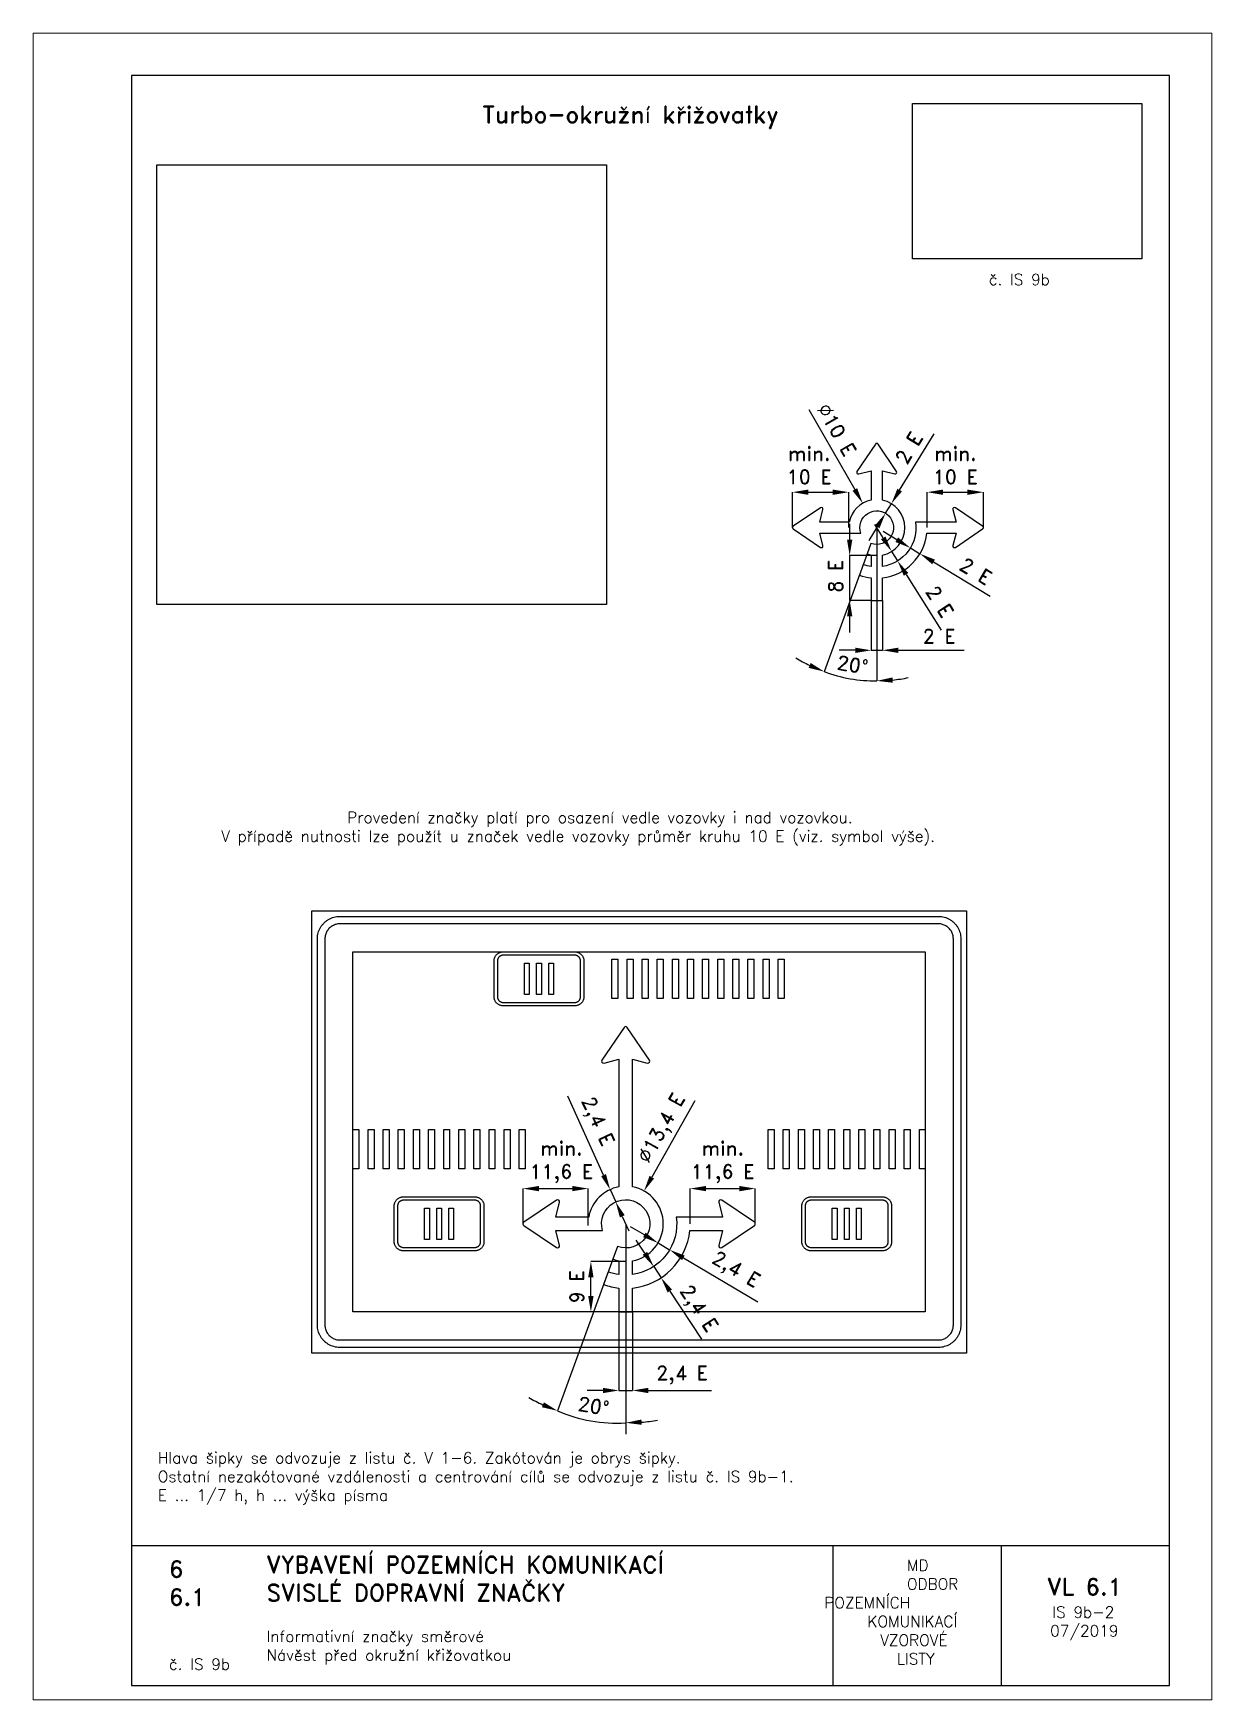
# Paper-space layout 'IS 9b-2' of a CAD drawing. Header units: millimetres. Extents: x 0 to 210, y 0 to 297.
# The model-space entities are those that its viewports show. They can reach past a viewport. Long polylines and large blocks are cut down to what shows.
import ezdxf

# ---------------------------------------------------------------- set-up
doc = ezdxf.new("R2010")
doc.units = ezdxf.units.MM
doc.header["$LTSCALE"] = 5
doc.linetypes.add('ČERCHOVANÁX2', pattern=[2, 1, -0.5, 0, -0.5])
doc.linetypes.add('ČÁRKOVANÁX2', pattern=[1.5, 1, -0.5])
for name, color, linetype in [('Kóty', 2, 'Continuous'), ('Rozpiska', 7, 'Continuous'), ('Značka', 7, 'Continuous')]:
    doc.layers.add(name, color=color, linetype=linetype)
doc.layers.add('Rámeček', color=6, linetype='Continuous', plot=False)
doc.styles.get("Standard").update_dxf_attribs({"font": 'romand.shx', "height": 75})
doc.dimstyles.get("Standard").update_dxf_attribs({"dimtxt": 75, "dimasz": 85, "dimexe": 0.18, "dimexo": 0.0625, "dimgap": 37.5, "dimtad": 1, "dimdec": 0, "dimzin": 0, "dimdsep": 46, "dimtxsty": 'Standard', "dimcen": 0.09, "dimadec": 0, "dimazin": 0, "dimtfac": 1, "dimtdec": 0, "dimtofl": 0, "dimtmove": 0, "dimatfit": 3, "dimfxl": 1, "dimtolj": 1, "dimtzin": 0, "dimarcsym": 0})
picture_1 = doc.add_image_def('image1.png', size_in_pixel=(2536, 2480))
picture_2 = doc.add_image_def('image2.png', size_in_pixel=(414, 280))

psp = doc.layouts.new('IS 9b-2')

# ---------------------------------------------------------------- texts
at = {"layer": 'Rozpiska', "color": 7, "attachment_point": 1}
for s, width, heights, insert, char_height in [('\\pi18.15587;{\\C256;Turbo-okružní křižovatky}', 96.1689, [0], (61.9, 284.02), 3), ('\\pi2.3092;č. IS 9b', 17.3803, [0], (167.97, 254.11), 2), ('\\pi31.68907;Provedení značky platí pro osazení vedle vozovky i nad vozovkou.\\P\\pi9.26049;V případě nutnosti lze použít u značek vedle vozovky průměr kruhu 10 E (viz. symbol výše).{\\H2.02381x; }', 171.9496, [0], (24.24, 158.24), 2), ('\\A1;Hlava šipky se odvozuje z listu č. V 1-6. Zakótován je obrys šipky.\\POstatní nezakótované vzdálenosti a centrování cílů se odvozuje z listu č. IS 9b-1.{\\H1.83333x; }\\PE ... 1/7 h, h ... výška písma{\\H1.74603x; }', 176.6412, [0], (22.18, 44.1), 2), ('6', 149.0422, [0], (24.17, 24.77), 3), ('{\\C6;VYBAVENÍ POZEMNÍCH KOMUNIKACÍ\\P}SVISLÉ DOPRAVNÍ ZNAČKY{\\H1.34524x; }', 149.0422, [0], (41.56, 25.56), 3), ('\\pi14.7414;{\\C6;MD\\P\\pi2.36044;}ODBOR POZEMNÍCH{\\H1.57143x; }\\P\\pi7.69378;KOMUNIKACÍ{\\H1.5x; }\\P\\pi9.97949;{\\C6;VZOROVÉ\\H1.47619x; \\H0.67742x;\\P\\pi12.93187;LISTY\\H1.26984x; }', 33.1018, [0], (140.95, 24.95), 2), ('\\pi1.03113;{\\H1.5x;\\C6;VL 6.1\\P\\pi1.93586;\\H0.66667x;IS 9b-2\\H1.66666x; \\H0.6x;\\P\\pi1.5549;07/2019\\H1.80159x; }', 16.0623, [0], (179.66, 21.61), 2), ('6.1', 149.0422, [0], (24.17, 19.78), 3), ('{\\C6;Informativní značky směrové\\P}Návěst před okružní křižovatkou{\\H1.83333x; }', 149.0422, [0], (41.56, 12.29), 2), ('{\\C6;č. IS 9b}', 18.3305, [2.67], (24.18, 7.32), 2)]:
    psp.add_mtext_dynamic_manual_height_columns(s, width=width, gutter_width=100, heights=heights, dxfattribs=dict(at, insert=insert, char_height=char_height))

msp = doc.modelspace()

# ---------------------------------------------------------------- texts
at = {"layer": 'Kóty', "char_height": 75, "attachment_point": 5}
for s, insert, rotation in [('\\A1;∅10 E', (3632.7, 5404.9), 299.87949), ('\\A1;8 E', (3626.7, 4623.3), 90), ('\\A1;∅13,4 E', (2702.8, 1668.1), 60.74745), ('\\A1;2,4 E', (2887.7, 701.9), 303.47111)]:
    msp.add_mtext(s, dxfattribs=dict(at, insert=insert, rotation=rotation))
for s, insert in [('\\A1;min. \\P10 E', (3485.5, 5216.3)), ('\\A1;min. \\P10 E', (4266.8, 5216.3)), ('\\A1;2,4 E', (2805.6, 350.9))]:
    msp.add_mtext(s, dxfattribs=dict(at, insert=insert))
at = {"layer": 'Kóty', "char_height": 75, "width": 468.444, "attachment_point": 5}
for insert in [(2160.2, 1489.9), (3023, 1489.9)]:
    msp.add_mtext('\\A1;min.\\P11,6 E', dxfattribs=dict(at, insert=insert))

# ---------------------------------------------------------------- blocks, each defined once
blk = doc.blocks.new('*D9')
at = {"layer": 'Defpoints', "color": 0, "transparency": 16777216}
for p in [(3924.6, 5010.5), (3924.6, 5010.5), (3893.3, 4959.3)]:
    blk.add_point(p, dxfattribs=at)
at = {"layer": 'Kóty', "color": 0, "lineweight": -2, "transparency": 16777216}
for p, q in [((3968.9, 5083), (4152.8, 5384.1)), ((3924.6, 5010.4), (3924.7, 5010.4)), ((3893.3, 4959.2), (3893.4, 4959.2)), ((3849, 4886.7), (3804.7, 4814.2))]:
    blk.add_line(p, q, dxfattribs=at)
at = {"layer": 'Kóty', "color": 0, "transparency": 16777216}
for points in [[(3956.8, 5090.4), (3981, 5075.6), (3924.6, 5010.5)], [(3836.9, 4894.1), (3861.1, 4879.3), (3893.3, 4959.3)]]:
    blk.add_solid(points, dxfattribs=at)
at = {"layer": 'Kóty', "color": 0, "transparency": 16777216, "insert": (4019, 5308.9), "char_height": 75, "attachment_point": 5, "rotation": 58.57633}
blk.add_mtext('\\A1;2 E', dxfattribs=at)
blk = doc.blocks.new('*D10')
at = {"layer": 'Defpoints', "color": 0, "transparency": 16777216}
for p in [(4026.1, 4773.9), (4077.5, 4742.9), (4077.5, 4742.9)]:
    blk.add_point(p, dxfattribs=at)
at = {"layer": 'Kóty', "color": 0, "lineweight": -2, "transparency": 16777216}
for p, q in [((3953.4, 4817.9), (3880.6, 4861.8)), ((4026.2, 4774), (4026.2, 4774.1)), ((4077.5, 4742.9), (4077.6, 4743)), ((4150.2, 4699), (4452.3, 4516.5))]:
    blk.add_line(p, q, dxfattribs=at)
at = {"layer": 'Kóty', "color": 0, "transparency": 16777216}
for points in [[(3960.7, 4830), (3946, 4805.7), (4026.1, 4773.9)], [(4157.6, 4711.1), (4142.9, 4686.8), (4077.5, 4742.9)]]:
    blk.add_solid(points, dxfattribs=at)
at = {"layer": 'Kóty', "color": 0, "transparency": 16777216, "insert": (4376.4, 4650), "char_height": 75, "attachment_point": 5, "rotation": 328.87282}
blk.add_mtext('\\A1;2 E', dxfattribs=at)
blk = doc.blocks.new('*D11')
at = {"layer": 'Defpoints', "color": 0, "transparency": 16777216}
for p in [(3926, 4755.4), (3957.9, 4704.5), (3957.9, 4704.5)]:
    blk.add_point(p, dxfattribs=at)
at = {"layer": 'Kóty', "color": 0, "lineweight": -2, "transparency": 16777216}
for p, q in [((3880.9, 4827.4), (3835.7, 4899.4)), ((3926.1, 4755.4), (3926.2, 4755.5)), ((3957.9, 4704.6), (3958, 4704.6)), ((4003, 4632.5), (4190.4, 4333.5))]:
    blk.add_line(p, q, dxfattribs=at)
at = {"layer": 'Kóty', "color": 0, "transparency": 16777216}
for points in [[(3892.9, 4834.9), (3868.9, 4819.9), (3926, 4755.4)], [(4015, 4640), (3991, 4625), (3957.9, 4704.5)]]:
    blk.add_solid(points, dxfattribs=at)
at = {"layer": 'Kóty', "color": 0, "transparency": 16777216, "insert": (4182.8, 4486.8), "char_height": 75, "attachment_point": 5, "rotation": 302.07352}
blk.add_mtext('\\A1;2 E', dxfattribs=at)
blk = doc.blocks.new('*D12')
at = {"layer": 'Defpoints', "color": 0, "transparency": 16777216}
for p in [(3816.3, 4492.5), (3876.4, 4492.5), (3876.4, 4226.5)]:
    blk.add_point(p, dxfattribs=at)
at = {"layer": 'Kóty', "color": 0, "lineweight": -2, "transparency": 16777216}
for p, q in [((3816.3, 4492.4), (3816.3, 4226.3)), ((3876.4, 4492.4), (3876.4, 4226.3)), ((3731.3, 4226.5), (3646.3, 4226.5)), ((3961.4, 4226.5), (4314.2, 4226.5))]:
    blk.add_line(p, q, dxfattribs=at)
at = {"layer": 'Kóty', "color": 0, "transparency": 16777216}
for points in [[(3731.3, 4240.6), (3731.3, 4212.3), (3816.3, 4226.5)], [(3961.4, 4240.6), (3961.4, 4212.3), (3876.4, 4226.5)]]:
    blk.add_solid(points, dxfattribs=at)
at = {"layer": 'Kóty', "color": 0, "transparency": 16777216, "insert": (4180.3, 4301.5), "char_height": 75, "attachment_point": 5}
blk.add_mtext('\\A1;2 E', dxfattribs=at)
blk = doc.blocks.new('*D13')
at = {"layer": 'Defpoints', "color": 0, "transparency": 16777216}
for p in [(3846.4, 4882.4), (3795.1, 4741.5), (3815.6, 4797.9), (3657.4, 4085.1), (3846.4, 4087.8)]:
    blk.add_point(p, dxfattribs=at)
at = {"layer": 'Kóty', "color": 0, "lineweight": -2, "transparency": 16777216}
for p, q in [((3795, 4741.5), (3566, 4112.2)), ((3846.4, 4087.7), (3846.4, 4062.8))]:
    blk.add_line(p, q, dxfattribs=at)
for start, end in [(238.10891, 244.05446), (275.94554, 281.89109)]:
    blk.add_arc((3846.4, 4882.5), 819.5, start, end, dxfattribs=at)
at = {"layer": 'Kóty', "color": 0, "transparency": 16777216}
for points in [[(3493.3, 4158.6), (3482.3, 4132.5), (3566.1, 4112.4)], [(3932, 4053.2), (3930.5, 4081.5), (3846.4, 4063)]]:
    blk.add_solid(points, dxfattribs=at)
at = {"layer": 'Kóty', "color": 0, "transparency": 16777216, "insert": (3717.1, 4149.3), "char_height": 75, "attachment_point": 5, "rotation": 350}
blk.add_mtext('\\A1;20°', dxfattribs=at)
blk = doc.blocks.new('*D14')
at = {"layer": 'Defpoints', "color": 0, "transparency": 16777216}
for p in [(2318, 958.7), (2504, 958.7), (2468, 688.7)]:
    blk.add_point(p, dxfattribs=at)
at = {"layer": 'Kóty', "color": 0, "lineweight": -2, "transparency": 16777216}
for p, q in [((2504, 958.7), (2317.9, 958.7)), ((2318, 773.7), (2318, 873.7)), ((2468, 688.7), (2317.9, 688.7))]:
    blk.add_line(p, q, dxfattribs=at)
at = {"layer": 'Kóty', "color": 0, "transparency": 16777216}
for points in [[(2303.9, 873.7), (2332.2, 873.7), (2318, 958.7)], [(2303.9, 773.7), (2332.2, 773.7), (2318, 688.7)]]:
    blk.add_solid(points, dxfattribs=at)
at = {"layer": 'Kóty', "color": 0, "transparency": 16777216, "insert": (2243, 823.7), "char_height": 75, "attachment_point": 5, "rotation": 90}
blk.add_mtext('\\A1;9 E', dxfattribs=at)
blk = doc.blocks.new('*D15')
at = {"layer": 'Defpoints', "color": 0, "transparency": 16777216}
for p in [(2504, 1158.7), (2459.9, 1038.5), (2435.3, 970.9), (2258.7, 124.5), (2504, 35.9)]:
    blk.add_point(p, dxfattribs=at)
at = {"layer": 'Kóty', "color": 0, "lineweight": -2, "transparency": 16777216}
blk.add_line((2435.3, 970.8), (2140.1, 159.8), dxfattribs=at)
for start, end in [(240.84252, 245.42126), (274.57874, 279.15748)]:
    blk.add_arc((2504, 1159.7), 1063.9, start, end, dxfattribs=at)
at = {"layer": 'Kóty', "color": 0, "transparency": 16777216}
for points in [[(2066.9, 205.3), (2056.1, 179.1), (2140.1, 160)], [(2589.5, 85.1), (2588.4, 113.4), (2504, 95.8)]]:
    blk.add_solid(points, dxfattribs=at)
at = {"layer": 'Kóty', "color": 0, "transparency": 16777216, "insert": (2332.3, 185.8), "char_height": 75, "attachment_point": 5, "rotation": 350}
blk.add_mtext('\\A1;20°', dxfattribs=at)
blk = doc.blocks.new('*D16')
at = {"layer": 'Defpoints', "color": 0, "transparency": 16777216}
for p in [(2677.1, 1057.5), (2739.1, 1020.9), (2739.1, 1020.9)]:
    blk.add_point(p, dxfattribs=at)
at = {"layer": 'Kóty', "color": 0, "lineweight": -2, "transparency": 16777216}
for p, q in [((2603.9, 1100.8), (2530.7, 1144)), ((2677.1, 1057.6), (2677.2, 1057.7)), ((2739.1, 1021), (2739.2, 1021.1)), ((2812.3, 977.7), (3211.4, 742))]:
    blk.add_line(p, q, dxfattribs=at)
at = {"layer": 'Kóty', "color": 0, "transparency": 16777216}
for points in [[(2611.1, 1113), (2596.7, 1088.6), (2677.1, 1057.5)], [(2819.5, 989.9), (2805.1, 965.5), (2739.1, 1020.9)]]:
    blk.add_solid(points, dxfattribs=at)
at = {"layer": 'Kóty', "color": 0, "transparency": 16777216, "insert": (3090.2, 908.9), "char_height": 75, "attachment_point": 5, "rotation": 329.43487}
blk.add_mtext('\\A1;2,4 E', dxfattribs=at)
blk = doc.blocks.new('*D17')
at = {"layer": 'Defpoints', "color": 0, "transparency": 16777216}
for p in [(2420.9, 1342.7), (2420.9, 1342.7), (2450.6, 1277.2)]:
    blk.add_point(p, dxfattribs=at)
at = {"layer": 'Kóty', "color": 0, "lineweight": -2, "transparency": 16777216}
for p, q in [((2385.7, 1420.1), (2193.9, 1842.1)), ((2420.9, 1342.8), (2421, 1342.8)), ((2450.7, 1277.2), (2450.8, 1277.3)), ((2485.8, 1199.8), (2521, 1122.4))]:
    blk.add_line(p, q, dxfattribs=at)
at = {"layer": 'Kóty', "color": 0, "transparency": 16777216}
for points in [[(2398.6, 1426), (2372.8, 1414.3), (2420.9, 1342.7)], [(2498.7, 1205.7), (2472.9, 1193.9), (2450.6, 1277.2)]]:
    blk.add_solid(points, dxfattribs=at)
at = {"layer": 'Kóty', "color": 0, "transparency": 16777216, "insert": (2347, 1703.8), "char_height": 75, "attachment_point": 5, "rotation": 294.44018}
blk.add_mtext('\\A1;2,4 E', dxfattribs=at)

# ---------------------------------------------------------------- dimensions: what is measured, and where the dimension line sits
at = {"layer": 'Kóty'}
for p1, p2, text, picture, middle in [((3893.3, 4959.3), (3924.6, 5010.5), '2 E', '*D9', (4019, 5308.9)), ((3926, 4755.4), (3957.9, 4704.5), '2 E', '*D11', (4182.8, 4486.8)), ((4026.1, 4773.9), (4077.5, 4742.9), '2 E', '*D10', (4376.4, 4650)), ((2450.6, 1277.2), (2420.9, 1342.7), '2,4 E', '*D17', (2347, 1703.8)), ((2677.1, 1057.5), (2739.1, 1020.9), '2,4 E', '*D16', (3090.2, 908.9))]:
    dim = msp.add_aligned_dim(p1=p1, p2=p2, distance=0, text=text, dimstyle='Standard', dxfattribs=at)
    dim.commit()
    dim.dimension.update_dxf_attribs({"geometry": picture, "text_midpoint": middle})
for base, line1, line2, picture, middle in [((3657.4, 4085.1), ((3846.4, 4882.4), (3846.4, 4087.8)), ((3815.6, 4797.9), (3795.1, 4741.5)), '*D13', (3717.1, 4149.3)), ((2258.7, 124.5), ((2504, 1158.7), (2504, 35.9)), ((2459.9, 1038.5), (2435.3, 970.9)), '*D15', (2332.3, 185.8))]:
    dim = msp.add_angular_dim_2l(base=base, line1=line1, line2=line2, dimstyle='Standard', dxfattribs=at)
    dim.commit()
    dim.dimension.update_dxf_attribs({"geometry": picture, "text_midpoint": middle})
dim = msp.add_linear_dim(base=(3876.4, 4226.5), p1=(3816.3, 4492.5), p2=(3876.4, 4492.5), text='2 E', dimstyle='Standard', dxfattribs=at)
dim.commit()
dim.dimension.update_dxf_attribs({"geometry": '*D12', "text_midpoint": (4180.3, 4301.5)})
dim = msp.add_linear_dim(base=(2318, 958.7), p1=(2468, 688.7), p2=(2504, 958.7), angle=90, text='9 E', dimstyle='Standard', dxfattribs=at)
dim.commit()
dim.dimension.update_dxf_attribs({"geometry": '*D14', "text_midpoint": (2243, 823.7)})

# ---------------------------------------------------------------- linework, layer by layer
at = {"layer": 'Kóty'}
for p, q in [((3483.2, 5514.6), (3729.3, 5086.2)), ((3396.4, 4882.5), (3396.4, 5072)), ((3481.4, 5071.9), (3611.4, 5071.9)), ((3696.4, 4882.5), (3696.4, 5072)), ((4116.4, 4882.5), (4116.4, 5072)), ((4201.4, 5071.9), (4331.4, 5071.9)), ((4416.4, 4882.5), (4416.4, 5072)), ((3701.7, 4817.5), (3701.7, 4902.5)), ((3846.3, 4882.5), (3846.5, 4882.5)), ((3846.4, 4882.4), (3846.4, 4882.6)), ((3846.3, 4732.5), (3701.6, 4732.5)), ((3816.3, 4492.5), (3701.6, 4492.5)), ((3701.7, 4322.5), (3701.7, 4407.5)), ((2874.2, 1818.1), (2643.8, 1409.3)), ((1955.2, 1158), (1955.2, 1348.4)), ((2040.2, 1348.2), (2218.2, 1348.2)), ((2303.2, 1151.3), (2303.2, 1348.4)), ((2849, 1159.8), (2849, 1348.4)), ((2934, 1348.2), (3112, 1348.2)), ((3197, 1159.8), (3197, 1348.4)), ((2503.9, 1159.7), (2504.1, 1159.7)), ((2504, 1159.7), (2504, 1159.8)), ((2606.8, 1002.3), (2559.9, 1073.2)), ((2678.6, 1061.1), (2678.5, 1061)), ((2741.4, 1026), (2741.4, 1025.9)), ((2654.5, 932), (2653.5, 931.3)), ((2694.2, 871.9), (2693.2, 871.2)), ((2740.3, 800.4), (2910, 543.6)), ((2468, 688.7), (2468, 268.6)), ((2540, 688.7), (2540, 268.6)), ((2383, 268.7), (2298, 268.7)), ((2625, 268.7), (2962.3, 268.7))]:
    msp.add_line(p, q, dxfattribs=at)
for points in [[(3893.3, 4959.3), (3924.6, 5010.5)], [(3701.7, 4492.5), (3701.7, 4732.5)], [(3926, 4755.4), (3957.9, 4704.5)], [(4026.1, 4773.9), (4077.5, 4742.9)], [(3816.3, 4226.5), (3876.4, 4226.5)], [(2420.9, 1342.7), (2450.6, 1277.2)], [(2677.1, 1057.5), (2739.1, 1020.9)], [(2653.7, 931.4), (2693.4, 871.3)], [(2468, 268.7), (2540, 268.7)]]:
    msp.add_lwpolyline(points, dxfattribs=at)
for centre, radius, start, end in [((3837, 4829.4), 766.5, 249.30097, 270.69903), ((2455.6, 884.4), 790.2, 246.46806, 273.48077)]:
    msp.add_arc(centre, radius, start, end, dxfattribs=at)
for points in [[(3481.4, 5086), (3481.4, 5057.7), (3396.4, 5071.9)], [(3611.4, 5086), (3611.4, 5057.7), (3696.4, 5071.9)], [(3741.6, 5093.3), (3717, 5079.2), (3771.6, 5012.5)], [(4201.4, 5086), (4201.4, 5057.7), (4116.4, 5071.9)], [(4331.4, 5086), (4331.4, 5057.7), (4416.4, 5071.9)], [(3687.6, 4817.5), (3715.9, 4817.5), (3701.7, 4732.5)], [(3687.6, 4407.5), (3715.9, 4407.5), (3701.7, 4492.5)], [(2040.2, 1362.4), (2040.2, 1334), (1955.2, 1348.2)], [(2218.2, 1362.4), (2218.2, 1334), (2303.2, 1348.2)], [(2631.4, 1416.2), (2656.1, 1402.3), (2602.2, 1335.1)], [(2934, 1362.4), (2934, 1334), (2849, 1348.2)], [(3112, 1362.4), (3112, 1334), (3197, 1348.2)], [(2618.6, 1010.1), (2595, 994.5), (2653.7, 931.4)], [(2752.1, 808.3), (2728.4, 792.6), (2693.4, 871.3)], [(2383, 282.9), (2383, 254.6), (2468, 268.7)], [(2625, 282.9), (2625, 254.6), (2540, 268.7)]]:
    msp.add_solid(points, dxfattribs=at)
at = {"layer": 'Značka', "color": 5}
for points in [[(3816.4, 4614.1), (3816.4, 4492.5), (3876.4, 4492.5), (3876.4, 4614.1, 0.350397), (4114.7, 4852.5), (4270.6, 4852.5), (4253.8, 4786, 0.689385), (4266.9, 4776.8), (4412.6, 4875.4, 0.530846), (4412.6, 4889.6), (4266.9, 4988.1, 0.689385), (4253.8, 4978.9), (4270.6, 4912.5), (4114.7, 4912.5), (4054.2, 4912.5, -0.414214), (3876.4, 4674.6), (3876.4, 4735.5, 0.816497), (3876.4, 5029.4), (3876.4, 5186.8), (3942.8, 5169.9, 0.689385), (3952, 5183), (3853.5, 5328.7, 0.530846), (3839.3, 5328.7), (3740.7, 5183, 0.689385), (3749.9, 5169.9), (3816.4, 5186.8), (3816.4, 5029.4, 0.300614), (3699.4, 4912.5), (3542.1, 4912.5), (3559, 4978.9, 0.689385), (3545.8, 4988.1), (3400.1, 4889.6, 0.530846), (3400.1, 4875.4), (3545.8, 4776.8, 0.689385), (3559, 4786), (3542.1, 4852.5), (3699.4, 4852.5), (3761.5, 4852.5, -4.461964), (3815.6, 4797.9), (3795.1, 4741.5, 0.036944), (3816.4, 4735.5), (3816.4, 4674.6, -0.051475), (3774.5, 4685.1), (3754, 4628.8, 0.059501), (3816.4, 4614.1)], [(976, 498.7), (975.5, 498.7), (975.1, 498.7, -0.03218), (959.6, 499.8, -0.035443), (944.4, 503, -0.036267), (929.6, 508, -0.034421), (915.7, 515, -0.033721), (902.8, 523.6, -0.034085), (891.2, 533.9, -0.034209), (880.9, 545.5, -0.034229), (872.3, 558.5, -0.034044), (865.3, 572.4, -0.033412), (860.3, 587.1, -0.034127), (857.1, 602.3, -0.036745), (856, 617.8), (856, 618.3), (856, 618.7), (856, 2683.7), (856, 2684.2), (856, 2684.7, -0.03218), (857.1, 2700.2, -0.035443), (860.3, 2715.4, -0.036267), (865.3, 2730.1, -0.034421), (872.3, 2744, -0.033721), (880.9, 2756.9, -0.034085), (891.2, 2768.6, -0.034209), (902.8, 2778.9, -0.034229), (915.7, 2787.5, -0.034044), (929.6, 2794.5, -0.033412), (944.4, 2799.5, -0.034127), (959.6, 2802.7, -0.036745), (975.1, 2803.7), (975.5, 2803.7), (976, 2803.7), (4176, 2803.7), (4176.5, 2803.7), (4177, 2803.7, -0.03218), (4192.5, 2802.7, -0.035443), (4207.7, 2799.5, -0.036267), (4222.4, 2794.5, -0.034421), (4236.3, 2787.5, -0.033721), (4249.2, 2778.9, -0.034085), (4260.9, 2768.6, -0.034209), (4271.2, 2756.9, -0.034229), (4279.8, 2744, -0.034044), (4286.7, 2730.1, -0.033412), (4291.8, 2715.4, -0.034127), (4295, 2700.2, -0.036745), (4296, 2684.7), (4296, 2684.2), (4296, 2683.7), (4296, 618.7), (4296, 618.3), (4296, 617.8, -0.03218), (4294.9, 602.3, -0.035443), (4291.8, 587.1, -0.036267), (4286.8, 572.4, -0.034421), (4279.8, 558.5, -0.033721), (4271.2, 545.5, -0.034085), (4260.9, 533.9, -0.034209), (4249.2, 523.6, -0.034229), (4236.3, 515, -0.034044), (4222.4, 508, -0.033412), (4207.7, 503, -0.034127), (4192.4, 499.8, -0.036745), (4177, 498.7), (4176.5, 498.7), (4176, 498.7), (976, 498.7)], [(976, 538.7), (4176, 538.7), (4176.3, 538.7), (4176.6, 538.7, 0.03218), (4187, 539.5, 0.035443), (4197.1, 541.6, 0.036267), (4206.9, 544.9, 0.034421), (4216.2, 549.6, 0.033721), (4224.8, 555.3, 0.034085), (4232.6, 562.2, 0.034209), (4239.5, 569.9, 0.034229), (4245.2, 578.6, 0.034044), (4249.8, 587.8, 0.033412), (4253.2, 597.6, 0.034127), (4255.3, 607.8, 0.036745), (4256, 618.1), (4256, 618.4), (4256, 618.7), (4256, 2683.7), (4256, 2684.1), (4256, 2684.4, 0.03218), (4255.3, 2694.7, 0.035443), (4253.2, 2704.9, 0.036267), (4249.9, 2714.7, 0.034421), (4245.2, 2723.9, 0.033721), (4239.4, 2732.5, 0.034085), (4232.6, 2740.3, 0.034209), (4224.8, 2747.2, 0.034229), (4216.2, 2752.9, 0.034044), (4206.9, 2757.6, 0.033412), (4197.1, 2760.9, 0.034127), (4187, 2763.1, 0.036745), (4176.6, 2763.7), (4176.3, 2763.7), (4176, 2763.7), (976, 2763.7), (975.7, 2763.7), (975.4, 2763.7, 0.03218), (965.1, 2763, 0.035443), (954.9, 2760.9, 0.036267), (945.1, 2757.6, 0.034421), (935.8, 2752.9, 0.033721), (927.2, 2747.2, 0.034085), (919.5, 2740.3, 0.034209), (912.6, 2732.5, 0.034229), (906.8, 2723.9, 0.034044), (902.2, 2714.7, 0.033412), (898.9, 2704.9, 0.034127), (896.7, 2694.7, 0.036745), (896, 2684.4), (896, 2684.1), (896, 2683.7), (896, 618.7), (896, 618.4), (896, 618.1, 0.03218), (896.7, 607.8, 0.035443), (898.9, 597.6, 0.036267), (902.2, 587.8, 0.034421), (906.8, 578.6, 0.033721), (912.6, 569.9, 0.034085), (919.5, 562.2, 0.034209), (927.2, 555.3, 0.034229), (935.8, 549.6, 0.034044), (945.1, 544.9, 0.033412), (954.9, 541.6, 0.034127), (965.1, 539.4, 0.036745), (975.4, 538.7), (975.7, 538.7), (976, 538.7)], [(1848.6, 2325.7), (1848.4, 2325.7), (1848.2, 2325.7, -0.03218), (1842, 2326.2, -0.035443), (1835.9, 2327.4, -0.036267), (1830, 2329.4, -0.034421), (1824.4, 2332.2, -0.033721), (1819.3, 2335.7, -0.034085), (1814.6, 2339.8, -0.034209), (1810.5, 2344.5, -0.034229), (1807, 2349.6, -0.034044), (1804.3, 2355.2, -0.033412), (1802.3, 2361.1, -0.034127), (1801, 2367.2, -0.036745), (1800.6, 2373.4), (1800.6, 2373.6), (1800.6, 2373.7), (1800.6, 2565.7), (1800.6, 2565.9), (1800.6, 2566.1, -0.03218), (1801, 2572.3, -0.035443), (1802.3, 2578.4, -0.036267), (1804.2, 2584.3, -0.034421), (1807, 2589.9, -0.033721), (1810.5, 2595, -0.034085), (1814.6, 2599.7, -0.034209), (1819.3, 2603.8, -0.034229), (1824.4, 2607.2, -0.034044), (1830, 2610, -0.033412), (1835.9, 2612, -0.034127), (1842, 2613.3, -0.036745), (1848.2, 2613.7), (1848.4, 2613.7), (1848.6, 2613.7), (2232.6, 2613.7), (2232.7, 2613.7), (2232.9, 2613.7, -0.03218), (2239.1, 2613.3, -0.035443), (2245.2, 2612, -0.036267), (2251.1, 2610, -0.034421), (2256.7, 2607.2, -0.033721), (2261.8, 2603.8, -0.034085), (2266.5, 2599.7, -0.034209), (2270.6, 2595, -0.034229), (2274.1, 2589.9, -0.034044), (2276.8, 2584.3, -0.033412), (2278.8, 2578.4, -0.034127), (2280.1, 2572.3, -0.036745), (2280.5, 2566.1), (2280.5, 2565.9), (2280.5, 2565.7), (2280.5, 2373.7), (2280.5, 2373.6), (2280.5, 2373.4, -0.03218), (2280.1, 2367.2, -0.035443), (2278.8, 2361.1, -0.036267), (2276.9, 2355.2, -0.034421), (2274.1, 2349.6, -0.033721), (2270.6, 2344.5, -0.034085), (2266.5, 2339.8, -0.034209), (2261.8, 2335.7, -0.034229), (2256.7, 2332.2, -0.034044), (2251.1, 2329.5, -0.033412), (2245.2, 2327.4, -0.034127), (2239.1, 2326.2, -0.036745), (2232.9, 2325.7), (2232.7, 2325.7), (2232.6, 2325.7), (1848.6, 2325.7)], [(1848.6, 2343.7), (2232.6, 2343.7), (2232.7, 2343.7), (2232.8, 2343.7, 0.03218), (2236.7, 2344, 0.035443), (2240.5, 2344.8, 0.036267), (2244.1, 2346.1, 0.034421), (2247.6, 2347.8, 0.033721), (2250.9, 2350, 0.034085), (2253.8, 2352.5, 0.034209), (2256.3, 2355.4, 0.034229), (2258.5, 2358.7, 0.034044), (2260.2, 2362.1, 0.033412), (2261.5, 2365.8, 0.034127), (2262.3, 2369.6, 0.036745), (2262.5, 2373.5), (2262.5, 2373.6), (2262.5, 2373.7), (2262.5, 2565.7), (2262.5, 2565.9), (2262.5, 2566, 0.03218), (2262.3, 2569.9, 0.035443), (2261.5, 2573.7, 0.036267), (2260.2, 2577.3, 0.034421), (2258.5, 2580.8, 0.033721), (2256.3, 2584, 0.034085), (2253.8, 2587, 0.034209), (2250.9, 2589.5, 0.034229), (2247.6, 2591.7, 0.034044), (2244.1, 2593.4, 0.033412), (2240.5, 2594.7, 0.034127), (2236.7, 2595.5, 0.036745), (2232.8, 2595.7), (2232.7, 2595.7), (2232.6, 2595.7), (1848.6, 2595.7), (1848.4, 2595.7), (1848.3, 2595.7, 0.03218), (1844.4, 2595.5, 0.035443), (1840.6, 2594.7, 0.036267), (1837, 2593.4, 0.034421), (1833.5, 2591.7, 0.033721), (1830.2, 2589.5, 0.034085), (1827.3, 2587, 0.034209), (1824.8, 2584, 0.034229), (1822.6, 2580.8, 0.034044), (1820.9, 2577.3, 0.033412), (1819.6, 2573.7, 0.034127), (1818.8, 2569.8, 0.036745), (1818.6, 2566), (1818.6, 2565.9), (1818.6, 2565.7), (1818.6, 2373.7), (1818.6, 2373.6), (1818.6, 2373.5, 0.03218), (1818.8, 2369.6, 0.035443), (1819.6, 2365.8, 0.036267), (1820.9, 2362.1, 0.034421), (1822.6, 2358.7, 0.033721), (1824.8, 2355.4, 0.034085), (1827.3, 2352.5, 0.034209), (1830.2, 2350, 0.034229), (1833.5, 2347.8, 0.034044), (1837, 2346.1, 0.033412), (1840.6, 2344.8, 0.034127), (1844.4, 2344, 0.036745), (1848.3, 2343.7), (1848.4, 2343.7), (1848.6, 2343.7)], [(1314.5, 1015.7), (1314.3, 1015.7), (1314.1, 1015.7, -0.03218), (1307.9, 1016.2, -0.035443), (1301.8, 1017.4, -0.036267), (1295.9, 1019.4, -0.034421), (1290.4, 1022.2, -0.033721), (1285.2, 1025.7, -0.034085), (1280.5, 1029.8, -0.034209), (1276.4, 1034.5, -0.034229), (1273, 1039.6, -0.034044), (1270.2, 1045.2, -0.033412), (1268.2, 1051.1, -0.034127), (1266.9, 1057.2, -0.036745), (1266.5, 1063.4), (1266.5, 1063.6), (1266.5, 1063.7), (1266.5, 1255.7), (1266.5, 1255.9), (1266.5, 1256.1, -0.03218), (1266.9, 1262.3, -0.035443), (1268.2, 1268.4, -0.036267), (1270.2, 1274.3, -0.034421), (1273, 1279.9, -0.033721), (1276.4, 1285, -0.034085), (1280.5, 1289.7, -0.034209), (1285.2, 1293.8, -0.034229), (1290.4, 1297.2, -0.034044), (1295.9, 1300, -0.033412), (1301.8, 1302, -0.034127), (1307.9, 1303.3, -0.036745), (1314.1, 1303.7), (1314.3, 1303.7), (1314.5, 1303.7), (1698.5, 1303.7), (1698.7, 1303.7), (1698.9, 1303.7, -0.03218), (1705.1, 1303.3, -0.035443), (1711.2, 1302, -0.036267), (1717, 1300, -0.034421), (1722.6, 1297.2, -0.033721), (1727.8, 1293.8, -0.034085), (1732.4, 1289.7, -0.034209), (1736.5, 1285, -0.034229), (1740, 1279.9, -0.034044), (1742.8, 1274.3, -0.033412), (1744.8, 1268.4, -0.034127), (1746.1, 1262.3, -0.036745), (1746.5, 1256.1), (1746.5, 1255.9), (1746.5, 1255.7), (1746.5, 1063.7), (1746.5, 1063.6), (1746.5, 1063.4, -0.03218), (1746.1, 1057.2, -0.035443), (1744.8, 1051.1, -0.036267), (1742.8, 1045.2, -0.034421), (1740, 1039.6, -0.033721), (1736.5, 1034.5, -0.034085), (1732.4, 1029.8, -0.034209), (1727.8, 1025.7, -0.034229), (1722.6, 1022.2, -0.034044), (1717, 1019.5, -0.033412), (1711.2, 1017.4, -0.034127), (1705.1, 1016.2, -0.036745), (1698.9, 1015.7), (1698.7, 1015.7), (1698.5, 1015.7), (1314.5, 1015.7)], [(1314.5, 1033.7), (1698.5, 1033.7), (1698.6, 1033.7), (1698.7, 1033.7, 0.03218), (1702.6, 1034, 0.035443), (1706.4, 1034.8, 0.036267), (1710.1, 1036.1, 0.034421), (1713.6, 1037.8, 0.033721), (1716.8, 1040, 0.034085), (1719.7, 1042.5, 0.034209), (1722.3, 1045.4, 0.034229), (1724.4, 1048.7, 0.034044), (1726.2, 1052.1, 0.033412), (1727.4, 1055.8, 0.034127), (1728.2, 1059.6, 0.036745), (1728.5, 1063.5), (1728.5, 1063.6), (1728.5, 1063.7), (1728.5, 1255.7), (1728.5, 1255.9), (1728.5, 1256, 0.03218), (1728.2, 1259.9, 0.035443), (1727.4, 1263.7, 0.036267), (1726.2, 1267.3, 0.034421), (1724.4, 1270.8, 0.033721), (1722.3, 1274, 0.034085), (1719.7, 1277, 0.034209), (1716.8, 1279.5, 0.034229), (1713.6, 1281.7, 0.034044), (1710.1, 1283.4, 0.033412), (1706.4, 1284.7, 0.034127), (1702.6, 1285.5, 0.036745), (1698.7, 1285.7), (1698.6, 1285.7), (1698.5, 1285.7), (1314.5, 1285.7), (1314.4, 1285.7), (1314.3, 1285.7, 0.03218), (1310.4, 1285.5, 0.035443), (1306.6, 1284.7, 0.036267), (1302.9, 1283.4, 0.034421), (1299.4, 1281.7, 0.033721), (1296.2, 1279.5, 0.034085), (1293.3, 1277, 0.034209), (1290.7, 1274, 0.034229), (1288.5, 1270.8, 0.034044), (1286.8, 1267.3, 0.033412), (1285.6, 1263.7, 0.034127), (1284.7, 1259.8, 0.036745), (1284.5, 1256), (1284.5, 1255.9), (1284.5, 1255.7), (1284.5, 1063.7), (1284.5, 1063.6), (1284.5, 1063.5, 0.03218), (1284.8, 1059.6, 0.035443), (1285.6, 1055.8, 0.036267), (1286.8, 1052.1, 0.034421), (1288.5, 1048.7, 0.033721), (1290.7, 1045.4, 0.034085), (1293.3, 1042.5, 0.034209), (1296.2, 1040, 0.034229), (1299.4, 1037.8, 0.034044), (1302.9, 1036.1, 0.033412), (1306.6, 1034.8, 0.034127), (1310.4, 1034, 0.036745), (1314.3, 1033.7), (1314.4, 1033.7), (1314.5, 1033.7)], [(3494, 1015.7), (3493.8, 1015.7), (3493.6, 1015.7, -0.03218), (3487.4, 1016.2, -0.035443), (3481.3, 1017.4, -0.036267), (3475.4, 1019.4, -0.034421), (3469.9, 1022.2, -0.033721), (3464.7, 1025.7, -0.034085), (3460, 1029.8, -0.034209), (3455.9, 1034.5, -0.034229), (3452.5, 1039.6, -0.034044), (3449.7, 1045.2, -0.033412), (3447.7, 1051.1, -0.034127), (3446.4, 1057.2, -0.036745), (3446, 1063.4), (3446, 1063.6), (3446, 1063.7), (3446, 1255.7), (3446, 1255.9), (3446, 1256.1, -0.03218), (3446.4, 1262.3, -0.035443), (3447.7, 1268.4, -0.036267), (3449.7, 1274.3, -0.034421), (3452.5, 1279.9, -0.033721), (3455.9, 1285, -0.034085), (3460, 1289.7, -0.034209), (3464.7, 1293.8, -0.034229), (3469.9, 1297.2, -0.034044), (3475.4, 1300, -0.033412), (3481.3, 1302, -0.034127), (3487.4, 1303.3, -0.036745), (3493.6, 1303.7), (3493.8, 1303.7), (3494, 1303.7), (3878, 1303.7), (3878.2, 1303.7), (3878.3, 1303.7, -0.03218), (3884.5, 1303.3, -0.035443), (3890.6, 1302, -0.036267), (3896.5, 1300, -0.034421), (3902.1, 1297.2, -0.033721), (3907.2, 1293.8, -0.034085), (3911.9, 1289.7, -0.034209), (3916, 1285, -0.034229), (3919.5, 1279.9, -0.034044), (3922.3, 1274.3, -0.033412), (3924.3, 1268.4, -0.034127), (3925.5, 1262.3, -0.036745), (3926, 1256.1), (3926, 1255.9), (3926, 1255.7), (3926, 1063.7), (3926, 1063.6), (3926, 1063.4, -0.03218), (3925.5, 1057.2, -0.035443), (3924.3, 1051.1, -0.036267), (3922.3, 1045.2, -0.034421), (3919.5, 1039.6, -0.033721), (3916, 1034.5, -0.034085), (3911.9, 1029.8, -0.034209), (3907.2, 1025.7, -0.034229), (3902.1, 1022.2, -0.034044), (3896.5, 1019.5, -0.033412), (3890.6, 1017.4, -0.034127), (3884.5, 1016.2, -0.036745), (3878.3, 1015.7), (3878.2, 1015.7), (3878, 1015.7), (3494, 1015.7)], [(3494, 1033.7), (3878, 1033.7), (3878.1, 1033.7), (3878.2, 1033.7, 0.03218), (3882.1, 1034, 0.035443), (3885.9, 1034.8, 0.036267), (3889.6, 1036.1, 0.034421), (3893, 1037.8, 0.033721), (3896.3, 1040, 0.034085), (3899.2, 1042.5, 0.034209), (3901.8, 1045.4, 0.034229), (3903.9, 1048.7, 0.034044), (3905.6, 1052.1, 0.033412), (3906.9, 1055.8, 0.034127), (3907.7, 1059.6, 0.036745), (3908, 1063.5), (3908, 1063.6), (3908, 1063.7), (3908, 1255.7), (3908, 1255.9), (3908, 1256, 0.03218), (3907.7, 1259.9, 0.035443), (3906.9, 1263.7, 0.036267), (3905.7, 1267.3, 0.034421), (3903.9, 1270.8, 0.033721), (3901.7, 1274, 0.034085), (3899.2, 1277, 0.034209), (3896.3, 1279.5, 0.034229), (3893, 1281.7, 0.034044), (3889.6, 1283.4, 0.033412), (3885.9, 1284.7, 0.034127), (3882.1, 1285.5, 0.036745), (3878.2, 1285.7), (3878.1, 1285.7), (3878, 1285.7), (3494, 1285.7), (3493.8, 1285.7), (3493.7, 1285.7, 0.03218), (3489.9, 1285.5, 0.035443), (3486, 1284.7, 0.036267), (3482.4, 1283.4, 0.034421), (3478.9, 1281.7, 0.033721), (3475.7, 1279.5, 0.034085), (3472.8, 1277, 0.034209), (3470.2, 1274, 0.034229), (3468, 1270.8, 0.034044), (3466.3, 1267.3, 0.033412), (3465, 1263.7, 0.034127), (3464.2, 1259.8, 0.036745), (3464, 1256), (3464, 1255.9), (3464, 1255.7), (3464, 1063.7), (3464, 1063.6), (3464, 1063.5, 0.03218), (3464.2, 1059.6, 0.035443), (3465, 1055.8, 0.036267), (3466.3, 1052.1, 0.034421), (3468, 1048.7, 0.033721), (3470.2, 1045.4, 0.034085), (3472.8, 1042.5, 0.034209), (3475.7, 1040, 0.034229), (3478.9, 1037.8, 0.034044), (3482.4, 1036.1, 0.033412), (3486, 1034.8, 0.034127), (3489.9, 1034, 0.036745), (3493.7, 1033.7), (3493.8, 1033.7), (3494, 1033.7)]]:
    msp.add_lwpolyline(points, format="xyb", dxfattribs=at)
at = {"layer": 'Značka', "color": 4, "linetype": 'ČERCHOVANÁX2', "ltscale": 10}
for points in [[(3846.4, 4882.4), (3846.4, 4087.8)], [(2504, 1158.7), (2504, 35.9)]]:
    msp.add_lwpolyline(points, dxfattribs=at)
at = {"layer": 'Značka', "color": 5}
for points in [[(826, 468.7), (826, 2833.7), (4326, 2833.7), (4326, 468.7), (826, 468.7)], [(1963.2, 2385.8), (1963.2, 2553.7), (1988.6, 2553.7), (1988.6, 2385.8), (1963.2, 2385.8)], [(2027.8, 2385.8), (2027.8, 2553.7), (2053.3, 2553.7), (2053.3, 2385.8), (2027.8, 2385.8)], [(2092.5, 2385.8), (2092.5, 2553.7), (2117.9, 2553.7), (2117.9, 2385.8), (2092.5, 2385.8)], [(2430.6, 2364.8), (2430.6, 2574.7), (2462.4, 2574.7), (2462.4, 2364.8), (2430.6, 2364.8)], [(2511.4, 2364.8), (2511.4, 2574.7), (2543.2, 2574.7), (2543.2, 2364.8), (2511.4, 2364.8)], [(2592.2, 2364.8), (2592.2, 2574.7), (2624, 2574.7), (2624, 2364.8), (2592.2, 2364.8)], [(2673, 2364.8), (2673, 2574.7), (2704.9, 2574.7), (2704.9, 2364.8), (2673, 2364.8)], [(2753.9, 2364.8), (2753.9, 2574.7), (2785.7, 2574.7), (2785.7, 2364.8), (2753.9, 2364.8)], [(2834.7, 2364.8), (2834.7, 2574.7), (2866.5, 2574.7), (2866.5, 2364.8), (2834.7, 2364.8)], [(2915.5, 2364.8), (2915.5, 2574.7), (2947.3, 2574.7), (2947.3, 2364.8), (2915.5, 2364.8)], [(2996.3, 2364.8), (2996.3, 2574.7), (3028.2, 2574.7), (3028.2, 2364.8), (2996.3, 2364.8)], [(3077.2, 2364.8), (3077.2, 2574.7), (3109, 2574.7), (3109, 2364.8), (3077.2, 2364.8)], [(3158, 2364.8), (3158, 2574.7), (3189.8, 2574.7), (3189.8, 2364.8), (3158, 2364.8)], [(3238.8, 2364.8), (3238.8, 2574.7), (3270.7, 2574.7), (3270.7, 2364.8), (3238.8, 2364.8)], [(3319.7, 2364.8), (3319.7, 2574.7), (3351.5, 2574.7), (3351.5, 2364.8), (3319.7, 2364.8)], [(1046, 1453.7), (1046, 1663.7), (1077.8, 1663.7), (1077.8, 1453.7), (1046, 1453.7)], [(1126.8, 1453.7), (1126.8, 1663.7), (1158.7, 1663.7), (1158.7, 1453.7), (1126.8, 1453.7)], [(1207.7, 1453.7), (1207.7, 1663.7), (1239.5, 1663.7), (1239.5, 1453.7), (1207.7, 1453.7)], [(1288.5, 1453.7), (1288.5, 1663.7), (1320.3, 1663.7), (1320.3, 1453.7), (1288.5, 1453.7)], [(1369.3, 1453.7), (1369.3, 1663.7), (1401.2, 1663.7), (1401.2, 1453.7), (1369.3, 1453.7)], [(1450.2, 1453.7), (1450.2, 1663.7), (1482, 1663.7), (1482, 1453.7), (1450.2, 1453.7)], [(1531, 1453.7), (1531, 1663.7), (1562.8, 1663.7), (1562.8, 1453.7), (1531, 1453.7)], [(1611.8, 1453.7), (1611.8, 1663.7), (1643.6, 1663.7), (1643.6, 1453.7), (1611.8, 1453.7)], [(1692.6, 1453.7), (1692.6, 1663.7), (1724.5, 1663.7), (1724.5, 1453.7), (1692.6, 1453.7)], [(1773.5, 1453.7), (1773.5, 1663.7), (1805.3, 1663.7), (1805.3, 1453.7), (1773.5, 1453.7)], [(1854.3, 1453.7), (1854.3, 1663.7), (1886.1, 1663.7), (1886.1, 1453.7), (1854.3, 1453.7)], [(1935.1, 1453.7), (1935.1, 1663.7), (1967, 1663.7), (1967, 1453.7), (1935.1, 1453.7)], [(3265.9, 1453.7), (3265.9, 1663.7), (3297.7, 1663.7), (3297.7, 1453.7), (3265.9, 1453.7)], [(3346.7, 1453.7), (3346.7, 1663.7), (3378.6, 1663.7), (3378.6, 1453.7), (3346.7, 1453.7)], [(3427.6, 1453.7), (3427.6, 1663.7), (3459.4, 1663.7), (3459.4, 1453.7), (3427.6, 1453.7)], [(3508.4, 1453.7), (3508.4, 1663.7), (3540.2, 1663.7), (3540.2, 1453.7), (3508.4, 1453.7)], [(3589.2, 1453.7), (3589.2, 1663.7), (3621.1, 1663.7), (3621.1, 1453.7), (3589.2, 1453.7)], [(3670.1, 1453.7), (3670.1, 1663.7), (3701.9, 1663.7), (3701.9, 1453.7), (3670.1, 1453.7)], [(3750.9, 1453.7), (3750.9, 1663.7), (3782.7, 1663.7), (3782.7, 1453.7), (3750.9, 1453.7)], [(3831.7, 1453.7), (3831.7, 1663.7), (3863.5, 1663.7), (3863.5, 1453.7), (3831.7, 1453.7)], [(3912.5, 1453.7), (3912.5, 1663.7), (3944.4, 1663.7), (3944.4, 1453.7), (3912.5, 1453.7)], [(3993.4, 1453.7), (3993.4, 1663.7), (4025.2, 1663.7), (4025.2, 1453.7), (3993.4, 1453.7)], [(4074.2, 1453.7), (4074.2, 1663.7), (4106, 1663.7), (4106, 1453.7), (4074.2, 1453.7)], [(1429.1, 1075.8), (1429.1, 1243.7), (1454.6, 1243.7), (1454.6, 1075.8), (1429.1, 1075.8)], [(1493.8, 1075.8), (1493.8, 1243.7), (1519.2, 1243.7), (1519.2, 1075.8), (1493.8, 1075.8)], [(1558.4, 1075.8), (1558.4, 1243.7), (1583.9, 1243.7), (1583.9, 1075.8), (1558.4, 1075.8)], [(3608.6, 1075.8), (3608.6, 1243.7), (3634, 1243.7), (3634, 1075.8), (3608.6, 1075.8)], [(3673.2, 1075.8), (3673.2, 1243.7), (3698.7, 1243.7), (3698.7, 1075.8), (3673.2, 1075.8)], [(3737.9, 1075.8), (3737.9, 1243.7), (3763.4, 1243.7), (3763.4, 1075.8), (3737.9, 1075.8)]]:
    msp.add_lwpolyline(points, dxfattribs=at)
at = {"layer": 'Značka', "color": 6, "linetype": 'ČÁRKOVANÁX2', "ltscale": 10}
msp.add_lwpolyline([(1046, 688.7), (1046, 2613.7), (4106, 2613.7), (4106, 688.7)], close=True, dxfattribs=at)
at = {"layer": 'Značka', "color": 5}
msp.add_lwpolyline([(3192.5, 1168.3), (3017.6, 1286.5, 0.689385), (3001.9, 1275.5), (3022.2, 1195.7), (2774.6, 1195.7, -0.414214), (2540, 889.1), (2540, 962, 0.834388), (2540, 1357.5), (2540, 2039.9), (2619.8, 2019.6, 0.689385), (2630.8, 2035.4), (2512.5, 2210.2, 0.530846), (2495.5, 2210.2), (2377.2, 2035.4, 0.689385), (2388.3, 2019.6), (2468, 2039.9), (2468, 1357.5, 0.312254), (2306.3, 1195.7), (2129.9, 1195.7), (2150.1, 1275.5, 0.689385), (2134.4, 1286.5), (1959.5, 1168.3, 0.530846), (1959.5, 1151.2), (2134.4, 1032.9, 0.689385), (2150.1, 1044), (2129.9, 1123.7), (2380.1, 1123.7, -4.18175), (2459.9, 1038.5), (2435.3, 970.9, 0.042273), (2468, 962), (2468, 889.1, -0.054256), (2410.6, 903.2), (2386, 835.5, 0.061208), (2468, 816.6), (2468, 688.7), (2540, 688.7), (2540, 816.6, 0.354221), (2847.1, 1123.7), (3022.2, 1123.7), (3001.9, 1044, 0.689385), (3017.6, 1032.9), (3192.5, 1151.2, 0.530846)], format="xyb", close=True, dxfattribs=at)

msp.set_redraw_order([(e.dxf.handle, doc.entitydb.next_handle()) for e in msp.query("TEXT MTEXT ATTDEF DIMENSION ARC_DIMENSION")])  # texts and dimensions are drawn at this point

# ---------------------------------------------------------------- linework, layer by layer
at = {"layer": 'Rozpiska', "color": 7}
for p, q in [((17.5, 27.5), (202.5, 27.5)), ((142.5, 27.5), (142.5, 2.5)), ((172.5, 27.5), (172.5, 2.5))]:
    psp.add_line(p, q, dxfattribs=at)
psp.add_lwpolyline([(17.5, 2.5), (202.5, 2.5), (202.5, 289.5), (17.5, 289.5)], close=True, dxfattribs=at)

psp.set_redraw_order([(e.dxf.handle, doc.entitydb.next_handle()) for e in psp.query("TEXT MTEXT ATTDEF DIMENSION ARC_DIMENSION")])  # texts and dimensions are drawn at this point

# ---------------------------------------------------------------- pictures from other files: only their frames are drawn
at = {"layer": 'Značka', "color": 255}
image = psp.add_image(picture_2, insert=(156.67, 256.83), size_in_units=(40.91, 27.67), dxfattribs=at)
image.dxf.flags = 7
image = psp.add_image(picture_1, insert=(22.01, 195.18), size_in_units=(80.14, 78.38), dxfattribs=at)
image.dxf.flags = 7

# ---------------------------------------------------------------- viewports
at = {"layer": 'Rámeček'}
psp.add_viewport(center=(105, 148.5), size=(210, 297), view_center_point=(2487.05, 3070.44), view_height=8910.089, dxfattribs=at)

doc.saveas('drawing.dxf')
